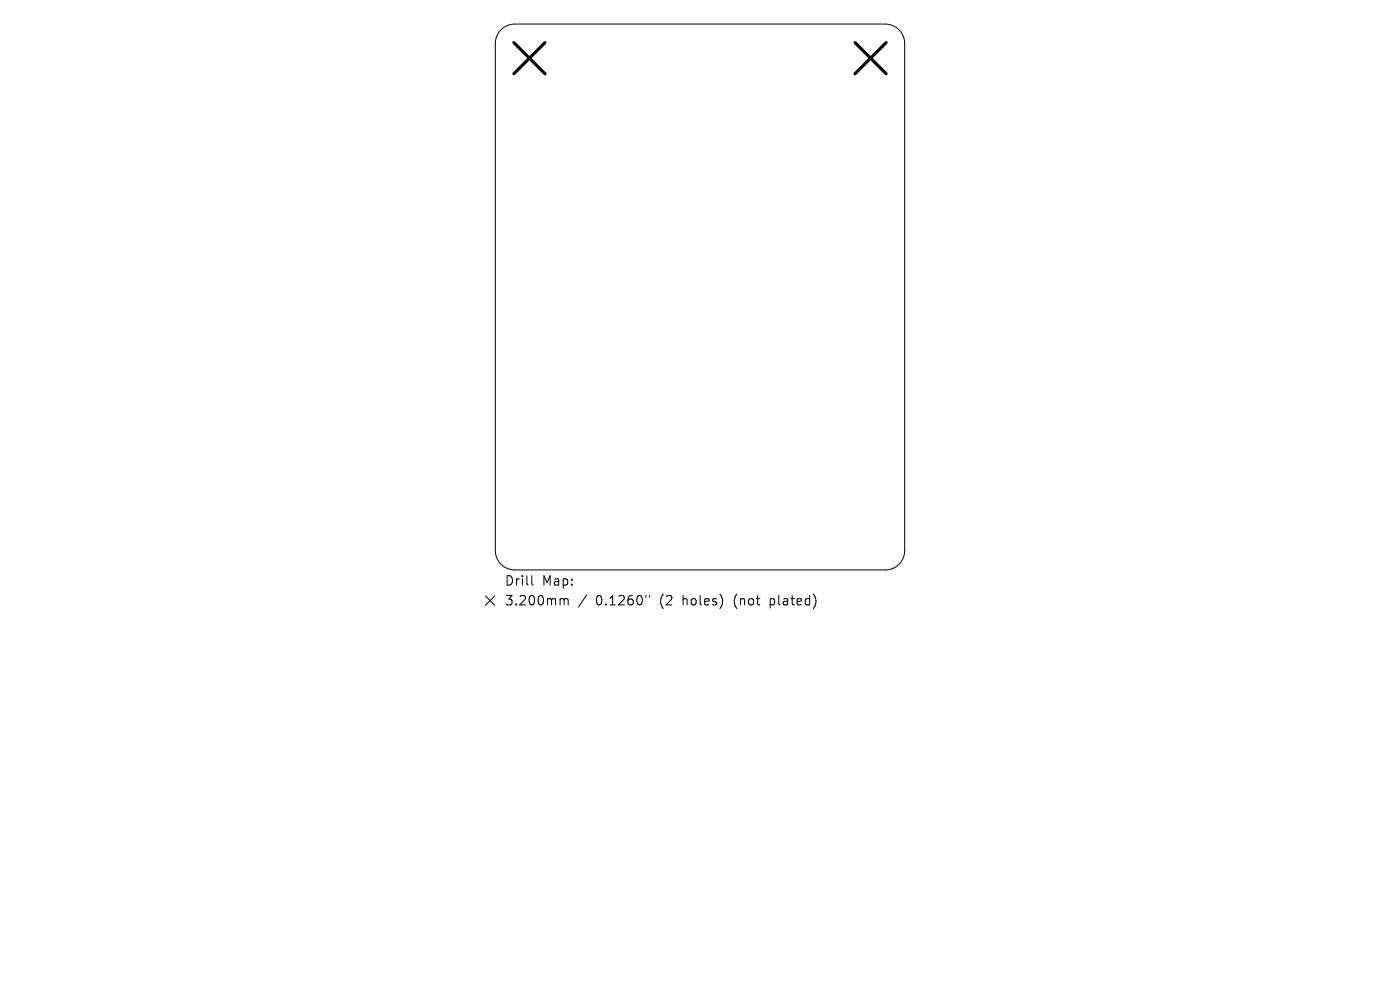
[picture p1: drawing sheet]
<svg xmlns="http://www.w3.org/2000/svg" width="297mm" height="210mm" viewBox="0 0 297 210" stroke-linecap="round" stroke-linejoin="round" font-family="sans-serif">
<defs><g id="words">
<g font-size="2.8">
<text x="107" y="124.5">Drill</text>
<text x="115" y="124.5">Map:</text>
<text x="107" y="128.7">3.200mm</text>
<text x="126.4" y="128.7">0.1260&quot;</text>
<text x="140.1" y="128.7">(2</text>
<text x="145.1" y="128.7">holes)</text>
<text x="156.2" y="128.7">(not</text>
<text x="164" y="128.7">plated)</text>
</g>
</g></defs>
<path d="M106.3 6.3a4.1 4.1 0 0 1 2.9-1.2h78.6a4.1 4.1 0 0 1 4.1 4.1v107.6a4.1 4.1 0 0 1-4.1 4.1h-78.6a4.1 4.1 0 0 1-4.1-4.1v-107.6a4.1 4.1 0 0 1 1.2-2.9zM103 126.4l2 2M105 126.4l-2 2M112.8 122.1v1.7l.3 .3M119.1 127h.3l.3 .3M119.7 127.3l.3-.3 .4 .1 .1 1.2M119.7 127.3v1M124.4 126.2l-1.7 2.6M137 126.3v.4M137.8 126.3v.4" fill="none" stroke="#000" stroke-width=".21"/>
<path d="M109 9l6.6 6.6M115.6 9l-6.6 6.6M181.4 9l6.6 6.6M188 9l-6.6 6.6" fill="none" stroke="#000" stroke-width=".66"/>
<use href="#words"/>
</svg>
